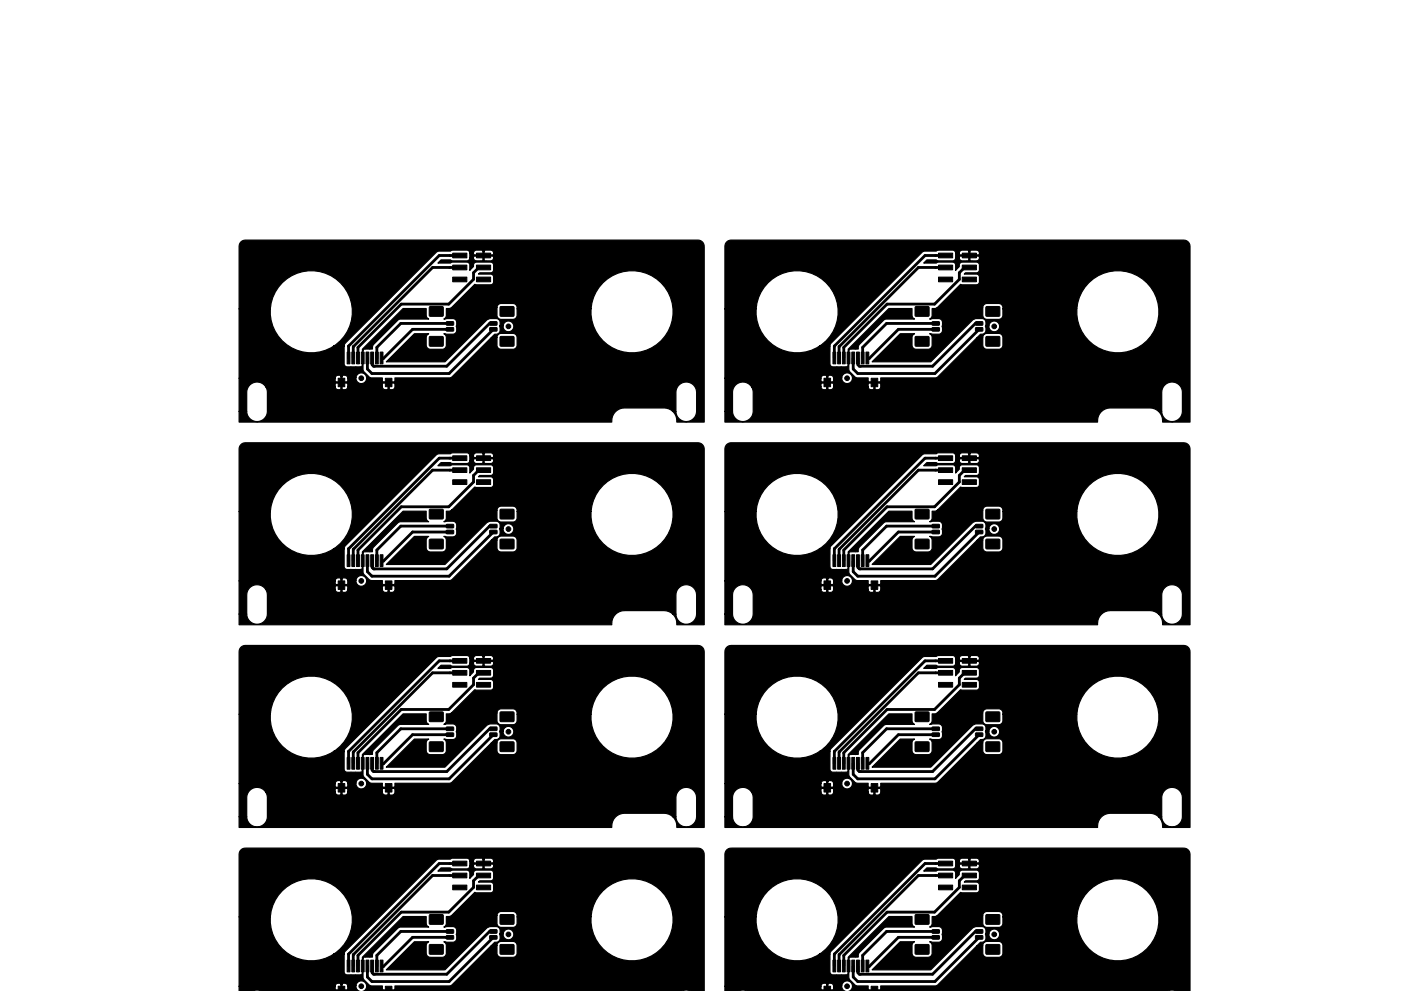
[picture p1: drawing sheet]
<svg xmlns="http://www.w3.org/2000/svg" width="297mm" height="210mm" viewBox="0 0 297 210" stroke-linecap="round" stroke-linejoin="round" font-family="sans-serif">
<g fill="#000" stroke="#000" stroke-width=".21">
<path d="M96 53.7h3v1h-3zM96 56.2h3v1h-3zM96 58.8h3v1h-3zM101 53.7h3v1h-3zM101 56.2h3v1h-3zM101 58.8h3v1h-3zM199 53.7h3v1h-3zM199 56.2h3v1h-3zM199 58.8h3v1h-3zM204 53.7h3v1h-3zM204 56.2h3v1h-3zM204 58.8h3v1h-3z"/>
<path d="M73.6 74.7h.6v2.5h-.6zM74.6 74.7h.6v2.5h-.6zM75.6 74.7h.6v2.5h-.6zM76.6 74.7h.6v2.5h-.6zM77.6 74.7h.6v2.5h-.6zM78.6 74.7h.6v2.5h-.6zM79.6 74.7h.6v2.5h-.6zM80.6 74.7h.6v2.5h-.6zM91.1 71.4h2.8l.1 2h-2.9l-.1-.2zM91.1 65.1h2.8l.1 1.9-2.9 .1-.1-.2zM94.7 69.5h1.4l.1 .6-.2 .2h-1.3l-.1-.2zM94.7 68.3l1.4-.1 .1 .7-.2 .1h-1.3l-.1-.2z"/>
<path d="M103.9 68.3l1.4-.1 .1 .7-.2 .1h-1.3l-.1-.2zM103.9 69.5h1.4l.1 .6-.2 .2h-1.3l-.1-.2zM106.1 65.1h2.8l.1 1.9-2.9 .1-.1-.2zM106.1 71.4h2.8l.1 2h-2.9l-.1-.2zM176.6 74.7h.6v2.5h-.6zM177.6 74.7h.6v2.5h-.6zM178.6 74.7h.6v2.5h-.6zM179.6 74.7h.6v2.5h-.6zM180.6 74.7h.6v2.5h-.6zM181.6 74.7h.6v2.5h-.6zM182.6 74.7h.6v2.5h-.6zM183.6 74.7h.6v2.5h-.6z"/>
<path d="M194.1 71.4h2.8l.1 2h-2.9l-.1-.2zM194.1 65.1h2.8l.1 1.9-2.9 .1-.1-.2zM197.7 69.5h1.4l.1 .6-.2 .2h-1.3l-.1-.2zM197.7 68.3l1.4-.1 .1 .7-.2 .1h-1.3l-.1-.2zM206.9 68.3l1.4-.1 .1 .7-.2 .1h-1.3l-.1-.2zM206.9 69.5h1.4l.1 .6-.2 .2h-1.3l-.1-.2zM209.1 65.1h2.8l.1 1.9-2.9 .1-.1-.2zM209.1 71.4h2.8l.1 2h-2.9l-.1-.2zM71.7 80.2h1.4v1.8h-1.4zM81.7 80.2h1.4v1.8h-1.4zM96 96.7h3v1h-3zM96 99.2h3v1h-3z"/>
<path d="M101 96.7h3v1h-3zM101 99.2h3v1h-3zM174.7 80.2h1.4v1.8h-1.4zM184.7 80.2h1.4v1.8h-1.4zM199 96.7h3v1h-3zM199 99.2h3v1h-3zM204 96.7h3v1h-3zM204 99.2h3v1h-3zM73.6 117.7h.6v2.5h-.6zM74.6 117.7h.6v2.5h-.6zM75.6 117.7h.6v2.5h-.6zM76.6 117.7h.6v2.5h-.6z"/>
<path d="M77.6 117.7h.6v2.5h-.6zM78.6 117.7h.6v2.5h-.6zM79.6 117.7h.6v2.5h-.6zM80.6 117.7h.6v2.5h-.6zM91.1 114.4h2.8l.1 2-.3 .1-2.6-.1-.1-.2zM91.1 108.1h2.8l.1 1.9-.3 .1h-2.6l-.1-.2zM94.7 112.5h1.4l.1 .6-.2 .2h-1.3l-.1-.2zM94.7 111.3l1.4-.1 .1 .7-.2 .1h-1.3l-.1-.2zM96 101.8h3v1h-3zM101 101.8h3v1h-3zM103.9 111.3l1.4-.1 .1 .7-.2 .1h-1.3l-.1-.2zM103.9 112.5h1.4l.1 .6-.2 .2h-1.3l-.1-.2z"/>
<path d="M106.1 108.1h2.8l.1 1.9-.2 .1h-2.7l-.1-.2zM106.1 114.4h2.8l.1 2-.2 .1-2.7-.1-.1-.2zM176.6 117.7h.6v2.5h-.6zM177.6 117.7h.6v2.5h-.6zM178.6 117.7h.6v2.5h-.6zM179.6 117.7h.6v2.5h-.6zM180.6 117.7h.6v2.5h-.6zM181.6 117.7h.6v2.5h-.6zM182.6 117.7h.6v2.5h-.6zM183.6 117.7h.6v2.5h-.6zM194.1 114.4h2.8l.1 2-.3 .1-2.6-.1-.1-.2zM194.1 108.1h2.8l.1 1.9-.3 .1h-2.6l-.1-.2z"/>
<path d="M197.7 112.5h1.4l.1 .6-.2 .2h-1.3l-.1-.2zM197.7 111.3l1.4-.1 .1 .7-.2 .1h-1.3l-.1-.2zM199 101.8h3v1h-3zM204 101.8h3v1h-3zM206.9 111.3l1.4-.1 .1 .7-.2 .1h-1.3l-.1-.2zM206.9 112.5h1.4l.1 .6-.2 .2h-1.3l-.1-.2zM209.1 108.1h2.8l.1 1.9-.3 .1h-2.6l-.1-.2zM209.1 114.4h2.8l.1 2-.3 .1-2.6-.1-.1-.2zM71.7 123.2h1.4v1.8h-1.4zM81.7 123.2h1.4v1.8h-1.4zM96 139.7h3v1h-3zM101 139.7h3v1h-3z"/>
<path d="M174.7 123.2h1.4v1.8h-1.4zM184.7 123.2h1.4v1.8h-1.4zM199 139.7h3v1h-3zM204 139.7h3v1h-3zM91.1 157.4h2.8l.1 2h-2.9l-.1-.2zM91.1 151.1h2.8l.1 1.9-2.9 .1-.1-.2zM94.7 155.5h1.4l.1 .6-.2 .2h-1.3l-.1-.2zM94.7 154.3l1.4-.1 .1 .7-.2 .1h-1.3l-.1-.2zM96 142.2h3v1h-3zM96 144.8h3v1h-3zM101 142.2h3v1h-3zM101 144.8h3v1h-3z"/>
<path d="M103.9 154.3l1.4-.1 .1 .7-.2 .1h-1.3l-.1-.2zM103.9 155.5h1.4l.1 .6-.2 .2h-1.3l-.1-.2zM106.1 151.1h2.8l.1 1.9-2.9 .1-.1-.2zM106.1 157.4h2.8l.1 2h-2.9l-.1-.2zM194.1 157.4h2.8l.1 2h-2.9l-.1-.2zM194.1 151.1h2.8l.1 1.9-2.9 .1-.1-.2zM197.7 155.5h1.4l.1 .6-.2 .2h-1.3l-.1-.2zM197.7 154.3l1.4-.1 .1 .7-.2 .1h-1.3l-.1-.2zM199 142.2h3v1h-3zM199 144.8h3v1h-3zM204 142.2h3v1h-3zM204 144.8h3v1h-3z"/>
<path d="M206.9 154.3l1.4-.1 .1 .7-.2 .1h-1.3l-.1-.2zM206.9 155.5h1.4l.1 .6-.2 .2h-1.3l-.1-.2zM209.1 151.1h2.8l.1 1.9-2.9 .1-.1-.2zM209.1 157.4h2.8l.1 2h-2.9l-.1-.2zM71.7 166.2h1.4v1.8h-1.4zM73.6 160.7h.6v2.5h-.6zM74.6 160.7h.6v2.5h-.6zM75.6 160.7h.6v2.5h-.6zM76.6 160.7h.6v2.5h-.6zM77.6 160.7h.6v2.5h-.6zM78.6 160.7h.6v2.5h-.6zM79.6 160.7h.6v2.5h-.6z"/>
<path d="M80.6 160.7h.6v2.5h-.6zM81.7 166.2h1.4v1.8h-1.4zM174.7 166.2h1.4v1.8h-1.4zM176.6 160.7h.6v2.5h-.6zM177.6 160.7h.6v2.5h-.6zM178.6 160.7h.6v2.5h-.6zM179.6 160.7h.6v2.5h-.6zM180.6 160.7h.6v2.5h-.6zM181.6 160.7h.6v2.5h-.6zM182.6 160.7h.6v2.5h-.6zM183.6 160.7h.6v2.5h-.6zM184.7 166.2h1.4v1.8h-1.4z"/>
<path d="M91.1 194.1h2.8l.1 1.9-.3 .1h-2.6l-.1-.2zM94.7 198.5h1.4l.1 .6-.2 .2h-1.3l-.1-.2zM94.7 197.3l1.4-.1 .1 .7-.2 .1h-1.3l-.1-.2zM96 182.7h3v1h-3zM96 185.2h3v1h-3zM96 187.8h3v1h-3zM101 182.7h3v1h-3zM101 185.2h3v1h-3zM101 187.8h3v1h-3zM103.9 197.3l1.4-.1 .1 .7-.2 .1h-1.3l-.1-.2zM103.9 198.5h1.4l.1 .6-.2 .2h-1.3l-.1-.2zM106.1 194.1h2.8l.1 1.9-.2 .1h-2.7l-.1-.2z"/>
<path d="M194.1 194.1h2.8l.1 1.9-.3 .1h-2.6l-.1-.2zM197.7 198.5h1.4l.1 .6-.2 .2h-1.3l-.1-.2zM197.7 197.3l1.4-.1 .1 .7-.2 .1h-1.3l-.1-.2zM199 182.7h3v1h-3zM199 185.2h3v1h-3zM199 187.8h3v1h-3zM204 182.7h3v1h-3zM204 185.2h3v1h-3zM204 187.8h3v1h-3zM206.9 197.3l1.4-.1 .1 .7-.2 .1h-1.3l-.1-.2zM206.9 198.5h1.4l.1 .6-.2 .2h-1.3l-.1-.2zM209.1 194.1h2.8l.1 1.9-.3 .1h-2.6l-.1-.2z"/>
<path d="M71.7 209.2h1.4v1.1h-1.4zM73.6 203.7h.6v2.5h-.6zM74.6 203.7h.6v2.5h-.6zM75.6 203.7h.6v2.5h-.6zM76.6 203.7h.6v2.5h-.6zM77.6 203.7h.6v2.5h-.6zM78.6 203.7h.6v2.5h-.6zM79.6 203.7h.6v2.5h-.6zM80.6 203.7h.6v2.5h-.6zM81.7 209.2h1.4v1.1h-1.4zM91.1 200.4h2.8l.1 2-.3 .1-2.6-.1-.1-.2zM106.1 200.4h2.8l.1 2-.2 .1-2.7-.1-.1-.2z"/>
<path d="M174.7 209.2h1.4v1.1h-1.4zM176.6 203.7h.6v2.5h-.6zM177.6 203.7h.6v2.5h-.6zM178.6 203.7h.6v2.5h-.6zM179.6 203.7h.6v2.5h-.6zM180.6 203.7h.6v2.5h-.6zM181.6 203.7h.6v2.5h-.6zM182.6 203.7h.6v2.5h-.6zM183.6 203.7h.6v2.5h-.6zM184.7 209.2h1.4v1.1h-1.4zM194.1 200.4h2.8l.1 2-.3 .1-2.6-.1-.1-.2zM209.1 200.4h2.8l.1 2-.3 .1-2.6-.1-.1-.2z"/>
<circle cx="107.8" cy="69.2" r=".5"/>
<circle cx="210.8" cy="69.2" r=".5"/>
<circle cx="76.6" cy="80.2" r=".5"/>
<circle cx="179.6" cy="80.2" r=".5"/>
<circle cx="107.8" cy="112.2" r=".5"/>
<circle cx="210.8" cy="112.2" r=".5"/>
<circle cx="76.6" cy="123.2" r=".5"/>
<circle cx="179.6" cy="123.2" r=".5"/>
<circle cx="107.8" cy="155.2" r=".5"/>
<circle cx="210.8" cy="155.2" r=".5"/>
<circle cx="76.6" cy="166.2" r=".5"/>
<circle cx="179.6" cy="166.2" r=".5"/>
<circle cx="107.8" cy="198.2" r=".5"/>
<circle cx="210.8" cy="198.2" r=".5"/>
<circle cx="76.6" cy="209.2" r=".5"/>
<circle cx="179.6" cy="209.2" r=".5"/>
</g>
<g fill="none" stroke="#000" stroke-width=".6">
<path d="M97.5 54.2h-4.4l-19.2 19.2v2.5M97.5 56.7h-5.8l-16.8 16.9v2.3M102.5 56.7h-1l-1.1 1.2v1.4l-5.3 5.2h-10l-9.2 9.2M200.5 54.2h-4.4l-19.2 19.2v2.5M200.5 56.7h-5.8l-16.8 16.9v2.3M205.5 56.7h-1l-1.1 1.2v1.4l-5.3 5.2h-10l-9.2 9.2v2.2M75.9 73.7v2.2M95.4 68.6h-10.4l-5.1 5.1v2.2M95.4 69.9h-7.9l-6.2 6.1h-.3M104.6 68.6h-.8l-9.1 9.1h-15.5l-.3-.3v-1.5M104.6 69.9l-9.4 9.3h-16.3l-1-.9v-2.4M198.4 68.6h-10.4l-5.1 5.1v2.2"/>
<path d="M198.4 69.9h-7.9l-6.2 6.1h-.3M207.6 68.6h-.8l-9.1 9.1h-15.5l-.3-.3v-1.5M207.6 69.9l-9.4 9.3h-16.3l-1-.9v-2.4M97.5 97.2h-4.4l-19.2 19.2v2.5M97.5 99.7h-5.8l-16.8 16.9v2.3M102.5 99.7h-1l-1.1 1.2v1.4l-5.3 5.2h-10l-9.2 9.2M200.5 97.2h-4.4l-19.2 19.2v2.5M200.5 99.7h-5.8l-16.8 16.9v2.3M205.5 99.7h-1l-1.1 1.2v1.4l-5.3 5.2h-10l-9.2 9.2M75.9 116.7v2.2M95.4 111.6h-10.4l-5.1 5.1v2.2M95.4 112.9h-7.9l-6.2 6.1h-.3"/>
<path d="M104.6 112.9l-9.4 9.3h-16.3l-1-.9v-2.4M104.6 111.6h-.8l-9.1 9.1h-15.5l-.3-.3v-1.5M178.9 116.7v2.2M198.4 111.6h-10.4l-5.1 5.1v2.2M198.4 112.9h-7.9l-6.2 6.1h-.3M207.6 112.9l-9.4 9.3h-16.3l-1-.9v-2.4M207.6 111.6h-.8l-9.1 9.1h-15.5l-.3-.3v-1.5M75.9 159.7v2.2M95.4 154.6h-10.4l-5.1 5.1v2.2M95.4 155.9h-7.9l-6.2 6.1h-.3M97.5 140.2h-4.4l-19.2 19.2v2.5M97.5 142.7h-5.8l-16.8 16.9v2.3"/>
<path d="M102.5 142.7h-1l-1.1 1.2v1.4l-5.3 5.2h-10l-9.2 9.2M104.6 155.9l-9.4 9.3h-16.3l-1-.9v-2.4M104.6 154.6h-.8l-9.1 9.1h-15.5l-.3-.3v-1.5M178.9 159.7v2.2M198.4 154.6h-10.4l-5.1 5.1v2.2M198.4 155.9h-7.9l-6.2 6.1h-.3M200.5 140.2h-4.4l-19.2 19.2v2.5M200.5 142.7h-5.8l-16.8 16.9v2.3M205.5 142.7h-1l-1.1 1.2v1.4l-5.3 5.2h-10l-9.2 9.2M207.6 155.9l-9.4 9.3h-16.3l-1-.9v-2.4M207.6 154.6h-.8l-9.1 9.1h-15.5l-.3-.3v-1.5M95.4 197.6h-10.4l-5.1 5.1v2.2"/>
<path d="M95.4 198.9h-7.9l-6.2 6.1h-.3M97.5 183.2h-4.4l-19.2 19.2v2.5M97.5 185.7h-5.8l-16.8 16.9v2.3M102.5 185.7h-1l-1.1 1.2v1.4l-5.3 5.2h-10l-9.2 9.2M104.6 198.9l-9.4 9.3h-16.3l-1-.9v-2.4M104.6 197.6h-.8l-9.1 9.1h-15.5l-.3-.3v-1.5M198.4 197.6h-10.4l-5.1 5.1v2.2M198.4 198.9h-7.9l-6.2 6.1h-.3M200.5 183.2h-4.4l-19.2 19.2v2.5M200.5 185.7h-5.8l-16.8 16.9v2.3M205.5 185.7h-1l-1.1 1.2v1.4l-5.3 5.2h-10l-9.2 9.2v2.2M207.6 198.9l-9.4 9.3h-16.3l-1-.9v-2.4"/>
<path d="M207.6 197.6h-.8l-9.1 9.1h-15.5l-.3-.3v-1.5M75.9 202.7v2.2"/>
</g>
<path d="M51.1 51.3l.9-.4h96l.7 .3 .5 .5 .1 37.9h-5.8l-.2-1.3-.7-1h.7l.2 .7 .4 .8 .5 .3 .8 .3h.8l.8-.4 .6-.6 .2-.7v-5l-.6-1.1-.7-.4-.7-.1h-.6l-.8 .4-.7 1-.2 .7v4.1h-.7l-.8-.6-1-.1h-8.9l-.9 .4-.8 .7-.4 1-.1 .9h-79v-2.3h1.6l.4 1.2 .6 .6 .7 .3 1.3-.1 1-.8 .4-1.2v-4.1l-.4-1.2h14.8l.2 .6 .8 .1 .2-.2v-1.2h.2v1.2a.73 .73 0 0 0 1.2-.3v-.2h7.4a.64 .64 0 0 0 .6 .7h.4l.2-.2v-1.2h.2v1.2l.2 .2 .9-.2 .1-.3v-.8l-.1-.1h-2.4l-.1 .1v.6h-7.4v-.6l-.1-.1h-2.4l-.1 .1v.6h-14.8l-.9-.8-1.3-.1-1.1 .6-.6 1.1-.1 4.5h-1.6v-7.1h20.4v.7l.1 .1h1.1v-1.2h.2v1.2h1.1l.1-.1v-.8h1.8v.3a1.14 1.14 0 0 0 1.7 .8 1.14 1.14 0 0 0 0-1.9 1.14 1.14 0 0 0-1.7 .8h-1.8l-.1-.3-.4-.2-.9 .2a.73 .73 0 0 0-1.2 .3v.1h-20.4v-14.7h6.6a8.7 8.7 0 0 0 4.3 8.2 8.7 8.7 0 0 0 9.1-.3h2.3v3.8l.2 .5 3 .1a.48 .48 0 0 0 .5-.1 .48 .48 0 0 0 .1-.5v-3.1l8.7-8.6h4.9v1.5l.5 .7-6.3 .1-5.4 5.2-.2 .5v.6h-1.4a.48 .48 0 0 0-.5 .1 .48 .48 0 0 0-.1 .5v3.8l.2 .5 1 .9 .7 .3h2.2v.7l.1 .1h2.4l.1-.1v-.7l11.9-.1 8.6-8.5h1.2v1.6a.89 .89 0 0 0 .8 .9h2.6l.4-.1 .4-.6v-1.8a.89 .89 0 0 0-.8-.9l-2.7 .1-.6 .3-.1 .5h-1.2l.7-.7h.3a1.06 1.06 0 0 0 .7-1.7l.8-.1v.3a1.14 1.14 0 0 0 1.7 .8 1.14 1.14 0 0 0 0-1.9 1.14 1.14 0 0 0-1.7 .8h-.7v-.1a.99 .99 0 0 0-.8-1.4h-1.4l-.7 .4-8.8 8.8h-12.4l6-6h3l-.5 .7v1.7a.89 .89 0 0 0 .9 .9h2.4l.5-.1 .4-.6v-1.8l-.1-.5-.4-.3 2.1 .1a1.26 1.26 0 0 0 .6-1.8 1.05 1.05 0 0 0-.8-1.5l-1.9 .1 .5-.7v-1.5l1.1-.2h9.7v1.7l.4 .6 .4 .2h2.6a.89 .89 0 0 0 .8-.9v-1.4h15.7a8.7 8.7 0 0 0 12.1 8.7 8.7 8.7 0 0 0 2.1-14.8 8.7 8.7 0 0 0-14 4.9l-.2 1.2h-15.7a.94 .94 0 0 0-.8-1.1h-2.7l-.6 .4-.1 .5h-9.7l5-5 3.6 .1 .3-.5 .1-1.1a.64 .64 0 0 0-.7-.6h-2.6l.3-.3 2.7-.1 .2-.4 .1-1.2a.64 .64 0 0 0-.7-.6h-3.1a.73 .73 0 0 0-.5 1l-.8 .8v-1.2a.64 .64 0 0 0-.6-.6l-6.2 .2 .7-.7h2l.5 .2h3l.4-.1 .2-.5h.8a.64 .64 0 0 0 .6 .6h1.2l.2-.1v-.9h.2v.9l.2 .1h1.3a.61 .61 0 0 0 .4-1h-4l-.1 .4h-.8v-1h.8l.1 .4h1.9v-.9h.2v.9h1.9l.2-.2a.68 .68 0 0 0-.7-.8h-1.2l-.2 .1-.4-.1h-1.3l-.3 .2-.2 .4h-.8a.64 .64 0 0 0-.6-.6h-3l-.5 .2h-2.4l-.5 .1-19.4 19.4-.2 .6h-2.3a8.7 8.7 0 0 0-.3-14.8 8.7 8.7 0 0 0-13.1 6.9h-6.6v-13.2zM154.1 51.3l.9-.4h96l.7 .3 .5 .5 .1 37.9h-5.8l-.2-1.3-.7-1h.7l.2 .7 .4 .8 .5 .3 .8 .3h.8l.8-.4 .6-.6 .2-.7v-5l-.3-.7-.5-.5-1.2-.4h-.6l-.8 .4-.7 1-.2 .7v4.1h-.7l-.8-.6-1-.1h-8.9l-.9 .4-.8 .7-.4 1-.1 .9h-79v-2.3h1.6l.4 1.2 .6 .6 .7 .3 1.3-.1 1-.8 .4-1.2v-4.1l-.4-1.2h14.8a.64 .64 0 0 0 .6 .7h.4l.2-.2v-1.2h.2v1.2l.2 .2 .8-.1 .2-.6h7.4a.64 .64 0 0 0 .6 .7h.4l.2-.2v-1.2h.2v1.2l.2 .2 .9-.2 .1-.3v-.8l-.1-.1h-2.4l-.1 .1v.6h-7.4v-.6l-.1-.1h-2.4l-.1 .1v.6h-14.8l-.9-.8-1.3-.1-1.1 .6-.6 1.1-.1 4.5h-1.6v-7.1h20.4v.7l.1 .1h1.1v-1.2h.2v1.2h1.1l.1-.1v-.8h1.8v.3a1.14 1.14 0 0 0 1.7 .8 1.14 1.14 0 0 0 0-1.9 1.14 1.14 0 0 0-1.7 .8h-1.8l-.1-.3-.4-.2-.9 .2a.73 .73 0 0 0-1.2 .3v.1h-20.4v-14.7h6.6a8.7 8.7 0 0 0 4.3 8.2 8.7 8.7 0 0 0 9.1-.3h2.3v3.8l.2 .5 3 .1a.48 .48 0 0 0 .5-.1 .48 .48 0 0 0 .1-.5v-3.1l8.7-8.6h4.9v1.5l.5 .7-6.3 .1-5.4 5.2-.2 .5v.6h-1.4a.48 .48 0 0 0-.5 .1 .48 .48 0 0 0-.1 .5v3.8l.2 .5 1 .9 .7 .3h2.2v.7l.1 .1h2.4l.1-.1v-.7l11.9-.1 8.6-8.5h1.2v1.6a.89 .89 0 0 0 .9 .9h2.4l.5-.1 .4-.6v-1.8a.89 .89 0 0 0-.9-.9l-2.6 .1-.6 .3-.1 .5h-1.2l.7-.7h.3a1.06 1.06 0 0 0 .7-1.7l.8-.1v.3a1.14 1.14 0 0 0 1.7 .8 1.14 1.14 0 0 0 0-1.9 1.14 1.14 0 0 0-1.7 .8h-.7v-.1a.99 .99 0 0 0-.8-1.4h-1.4l-.7 .4-8.8 8.8h-12.4l6-6h3l-.5 .7v1.7a.89 .89 0 0 0 .9 .9h2.4l.5-.1 .4-.6v-1.8l-.1-.5-.4-.3 2.1 .1a1.26 1.26 0 0 0 .6-1.8 1.05 1.05 0 0 0-.8-1.5l-1.9 .1 .5-.7v-1.5l1.1-.2h9.7v1.7l.4 .6 .5 .2h2.4a.89 .89 0 0 0 .9-.9v-1.4h15.7a8.7 8.7 0 0 0 12.1 8.7 8.7 8.7 0 0 0 2.1-14.8 8.7 8.7 0 0 0-14 4.9l-.2 1.2h-15.7a.94 .94 0 0 0-.9-1.1h-2.6l-.6 .4-.1 .5h-9.7l5-5 3.6 .1 .3-.5 .1-1.1a.64 .64 0 0 0-.7-.6h-2.6l.3-.3 2.7-.1 .2-.4 .1-1.2a.64 .64 0 0 0-.7-.6h-3.1a.73 .73 0 0 0-.5 1l-.8 .8v-1.2a.64 .64 0 0 0-.6-.6l-6.2 .2 .7-.7h2l.5 .2h3l.4-.1 .2-.5h.8a.64 .64 0 0 0 .6 .6h1.2l.2-.1v-.9h.2v.9l.2 .1h1.3a.61 .61 0 0 0 .4-1h-4l-.1 .4h-.8v-1h.8l.1 .4h1.9v-.9h.2v.9h1.9l.2-.2a.68 .68 0 0 0-.7-.8h-1.2l-.2 .1-.4-.1h-1.3l-.3 .2-.2 .4h-.8a.64 .64 0 0 0-.6-.6h-3l-.5 .2h-2.4l-.5 .1-19.4 19.4-.2 .6h-2.3a8.7 8.7 0 0 0-.3-14.8 8.7 8.7 0 0 0-13.1 6.9h-6.6v-13.2zM51.1 94.3l.9-.4h96l.7 .3 .5 .5 .1 37.9h-5.8l-.2-1.3-.7-1h.7l.2 .7 .4 .8 .4 .3 .9 .3h.8l.8-.4 .6-.6 .2-.7v-5l-.6-1.1-.7-.4-.7-.1h-.6l-.8 .4-.7 1-.2 .7v4.1h-.7l-.8-.6-1-.1h-8.9l-.9 .4-.8 .7-.4 1-.1 .9h-79v-2.3h1.6l.4 1.2 .6 .6 .7 .3 1.3-.1 1-.8 .4-1.2v-4.1l-.4-1.2h14.8a.64 .64 0 0 0 .6 .7h.4l.2-.2v-1.2h.2v1.2l.2 .2 .8-.1 .2-.6h7.4a.64 .64 0 0 0 .6 .7h.4l.2-.2v-1.2h.2v1.2l.2 .2 .9-.2 .1-.3v-.8l-.1-.1h-2.4l-.1 .1v.6h-7.4v-.6l-.1-.1h-2.4l-.1 .1v.6h-14.8l-.9-.8-1.3-.1-1.1 .6-.6 1.1-.1 4.5h-1.6v-7.1h20.4v.7l.1 .1h1.1v-1.2h.2v1.2h1.1l.1-.1v-.8h1.8v.3a1.14 1.14 0 0 0 1.7 .8 1.14 1.14 0 0 0 0-1.9 1.14 1.14 0 0 0-1.7 .8h-1.8l-.1-.3-.4-.2-.9 .2a.73 .73 0 0 0-1.2 .3v.1h-20.4v-14.7h6.6a8.7 8.7 0 0 0 4.3 8.2 8.7 8.7 0 0 0 9.1-.3h2.3v3.8l.2 .5 3 .1a.48 .48 0 0 0 .5-.1 .48 .48 0 0 0 .1-.5v-3.1l8.7-8.6h4.9v1.5l.5 .7-6.3 .1-5.4 5.2-.2 .5v.6h-1.4a.48 .48 0 0 0-.5 .1 .48 .48 0 0 0-.1 .5v3.8l.2 .5 1 .9 .7 .3h2.2v.7l.1 .1h2.4l.1-.1v-.7l11.9-.1 8.6-8.5h1.2v1.6a.89 .89 0 0 0 .8 .9h2.6l.4-.1 .4-.6v-1.8a.89 .89 0 0 0-.8-.9l-2.7 .1-.6 .3-.1 .5h-1.2l.7-.7h.3a1.06 1.06 0 0 0 .7-1.7l.8-.1v.3a1.14 1.14 0 0 0 1.7 .8 1.14 1.14 0 0 0 0-1.9 1.14 1.14 0 0 0-1.7 .8h-.7v-.1a.99 .99 0 0 0-.8-1.4h-1.4l-.7 .4-8.8 8.8h-12.4l6-6h3l-.5 .7v1.7a.89 .89 0 0 0 .9 .9h2.4l.5-.1 .4-.6v-1.8l-.1-.5-.4-.3 2.1 .1a1.26 1.26 0 0 0 .6-1.8 1.05 1.05 0 0 0-.8-1.5l-1.9 .1 .5-.7v-1.5l1.1-.2h9.7v1.7l.4 .6 .4 .2h2.6a.89 .89 0 0 0 .8-.9v-1.4h15.7a8.7 8.7 0 0 0 12.1 8.7 8.7 8.7 0 0 0 2.1-14.8 8.7 8.7 0 0 0-14 4.9l-.2 1.2h-15.7a.94 .94 0 0 0-.8-1.1h-2.7l-.6 .4-.1 .5h-9.7l5-5 3.6 .1 .3-.5 .1-1.1a.64 .64 0 0 0-.7-.6h-2.6l.3-.3 2.7-.1 .2-.4 .1-1.2a.64 .64 0 0 0-.7-.6h-3.1a.73 .73 0 0 0-.5 1l-.8 .8v-1.2a.64 .64 0 0 0-.6-.6l-6.2 .2 .7-.7h2l.5 .2h3l.4-.1 .2-.5h.8a.64 .64 0 0 0 .6 .6h1.2l.2-.1v-.9h.2v.9l.2 .1h1.3a.61 .61 0 0 0 .4-1h-4l-.1 .4h-.8v-1h.8l.1 .4h1.9v-.9h.2v.9h1.9l.2-.2a.68 .68 0 0 0-.7-.8h-1.2l-.2 .1-.4-.1h-1.3l-.4 .3-.1 .3h-.8a.64 .64 0 0 0-.6-.6h-3l-.5 .2h-2.4l-.5 .1-19.4 19.4-.2 .6h-2.3a8.7 8.7 0 0 0-.3-14.8 8.7 8.7 0 0 0-13.1 6.9h-6.6v-13.2zM154.1 94.3l.9-.4h96l.7 .3 .5 .5 .1 37.9h-5.8l-.2-1.3-.7-1h.7l.2 .7 .4 .8 .4 .3 .9 .3h.8l.8-.4 .6-.6 .2-.7v-5l-.3-.7-.5-.5-1.2-.4h-.6l-.8 .4-.7 1-.2 .7v4.1h-.7l-.8-.6-1-.1h-8.9l-.9 .4-.8 .7-.4 1-.1 .9h-79v-2.3h1.6l.4 1.2 .6 .6 .7 .3 1.3-.1 1-.8 .4-1.2v-4.1l-.4-1.2h14.8l.2 .6 .8 .1 .2-.2v-1.2h.2v1.2a.73 .73 0 0 0 1.2-.3v-.2h7.4a.64 .64 0 0 0 .6 .7h.4l.2-.2v-1.2h.2v1.2l.2 .2 .9-.2 .1-.3v-.8l-.1-.1h-2.4l-.1 .1v.6h-7.4v-.6l-.1-.1h-2.4l-.1 .1v.6h-14.8l-.9-.8-1.3-.1-1.1 .6-.6 1.1-.1 4.5h-1.6v-7.1h20.4v.7l.1 .1h1.1v-1.2h.2v1.2h1.1l.1-.1v-.8h1.8v.3a1.14 1.14 0 0 0 1.7 .8 1.14 1.14 0 0 0 0-1.9 1.14 1.14 0 0 0-1.7 .8h-1.8l-.1-.3-.4-.2-.9 .2a.73 .73 0 0 0-1.2 .3v.1h-20.4v-14.7h6.6a8.7 8.7 0 0 0 4.3 8.2 8.7 8.7 0 0 0 9.1-.3h2.3v3.8l.2 .5 3 .1a.48 .48 0 0 0 .5-.1 .48 .48 0 0 0 .1-.5v-3.1l8.7-8.6h4.9v1.5l.5 .7-6.3 .1-5.4 5.2-.2 .5v.6h-1.4a.48 .48 0 0 0-.5 .1 .48 .48 0 0 0-.1 .5v3.8l.2 .5 1 .9 .7 .3h2.2v.7l.1 .1h2.4l.1-.1v-.7l11.9-.1 8.6-8.5h1.2v1.6a.89 .89 0 0 0 .9 .9h2.4l.5-.1 .4-.6v-1.8a.89 .89 0 0 0-.9-.9l-2.6 .1-.6 .3-.1 .5h-1.2l.7-.7h.3a1.06 1.06 0 0 0 .7-1.7l.8-.1v.3a1.14 1.14 0 0 0 1.7 .8 1.14 1.14 0 0 0 0-1.9 1.14 1.14 0 0 0-1.7 .8h-.7v-.1a.99 .99 0 0 0-.8-1.4h-1.4l-.7 .4-8.8 8.8h-12.4l6-6h3l-.5 .7v1.7a.89 .89 0 0 0 .9 .9h2.4l.5-.1 .4-.6v-1.8l-.1-.5-.4-.3 2.1 .1a1.26 1.26 0 0 0 .6-1.8 1.05 1.05 0 0 0-.8-1.5l-1.9 .1 .5-.7v-1.5l1.1-.2h9.7v1.7l.4 .6 .5 .2h2.4a.89 .89 0 0 0 .9-.9v-1.4h15.7a8.7 8.7 0 0 0 12.1 8.7 8.7 8.7 0 0 0 2.1-14.8 8.7 8.7 0 0 0-14 4.9l-.2 1.2h-15.7a.94 .94 0 0 0-.9-1.1h-2.6l-.6 .4-.1 .5h-9.7l5-5 3.6 .1 .3-.5 .1-1.1a.64 .64 0 0 0-.7-.6h-2.6l.3-.3 2.7-.1 .2-.4 .1-1.2a.64 .64 0 0 0-.7-.6h-3.1a.73 .73 0 0 0-.5 1l-.8 .8v-1.2a.64 .64 0 0 0-.6-.6l-6.2 .2 .7-.7h2l.5 .2h3l.4-.1 .2-.5h.8a.64 .64 0 0 0 .6 .6h1.2l.2-.1v-.9h.2v.9l.2 .1h1.3a.61 .61 0 0 0 .4-1h-4l-.1 .4h-.8v-1h.8l.1 .4h1.9v-.9h.2v.9h1.9l.2-.2a.68 .68 0 0 0-.7-.8h-1.2l-.2 .1-.4-.1h-1.3l-.4 .3-.1 .3h-.8a.64 .64 0 0 0-.6-.6h-3l-.5 .2h-2.4l-.5 .1-19.4 19.4-.2 .6h-2.3a8.7 8.7 0 0 0-.3-14.8 8.7 8.7 0 0 0-13.1 6.9h-6.6v-13.2zM51.1 137.3l.9-.4h96l.7 .3 .5 .5 .1 37.9h-5.8l-.2-1.3-.7-1h.7l.2 .7 .4 .8 .5 .3 .7 .3h.9l.8-.4 .6-.6 .2-.7v-5l-.6-1.1-.7-.4-.7-.1h-.6l-.8 .4-.7 1-.2 .7v4.1h-.7l-.8-.6-1-.1h-8.9l-.9 .4-.8 .7-.4 1-.1 .9h-79v-2.3h1.6l.4 1.2 .6 .6 .7 .3 1.3-.1 1-.8 .4-1.2v-4.1l-.4-1.2h14.8l.2 .6 .8 .1 .2-.2v-1.2h.2v1.2a.73 .73 0 0 0 1.2-.3v-.2h7.4a.64 .64 0 0 0 .6 .7h.4l.2-.2v-1.2h.2v1.2l.2 .2 .9-.2 .1-.3v-.8l-.1-.1h-2.4l-.1 .1v.6h-7.4v-.6l-.1-.1h-2.4l-.1 .1v.6h-14.8l-.9-.8-1.3-.1-1.1 .6-.6 1.1-.1 4.5h-1.6v-7.1h20.4v.7l.1 .1h1.1v-1.2h.2v1.2h1.1l.1-.1v-.8h1.8v.3a1.14 1.14 0 0 0 1.7 .8 1.14 1.14 0 0 0 0-1.9 1.14 1.14 0 0 0-1.7 .8h-1.8l-.1-.3-.4-.2-.9 .2a.73 .73 0 0 0-1.2 .3v.1h-20.4v-14.7h6.6a8.7 8.7 0 0 0 4.3 8.2 8.7 8.7 0 0 0 9.1-.3h2.3v3.8l.2 .5 3 .1a.48 .48 0 0 0 .5-.1 .48 .48 0 0 0 .1-.5v-3.1l8.7-8.6h4.9v1.5l.5 .7-6.3 .1-5.4 5.2-.2 .5v.6h-1.4a.48 .48 0 0 0-.5 .1 .48 .48 0 0 0-.1 .5v3.8l.2 .5 1 .9 .7 .3h2.2v.7l.1 .1h2.4l.1-.1v-.7l11.9-.1 8.6-8.5h1.2v1.6a.89 .89 0 0 0 .8 .9h2.6l.4-.1 .4-.6v-1.8a.89 .89 0 0 0-.8-.9l-2.7 .1-.6 .3-.1 .5h-1.2l.7-.7h.3a1.06 1.06 0 0 0 .7-1.7l.8-.1v.3a1.14 1.14 0 0 0 1.7 .8 1.14 1.14 0 0 0 0-1.9 1.14 1.14 0 0 0-1.7 .8h-.7v-.1a.99 .99 0 0 0-.8-1.4h-1.4l-.7 .4-8.8 8.8h-12.4l6-6h3l-.5 .7v1.7a.89 .89 0 0 0 .9 .9h2.4l.5-.1 .4-.6v-1.8l-.1-.5-.4-.3 2.1 .1a1.26 1.26 0 0 0 .6-1.8 1.05 1.05 0 0 0-.8-1.5l-1.9 .1 .5-.7v-1.5l1.1-.2h9.7v1.7l.4 .6 .4 .2h2.6a.89 .89 0 0 0 .8-.9v-1.4h15.7a8.7 8.7 0 0 0 12.1 8.7 8.7 8.7 0 0 0 2.1-14.8 8.7 8.7 0 0 0-14 4.9l-.2 1.2h-15.7a.94 .94 0 0 0-.8-1.1h-2.7l-.6 .4-.1 .5h-9.7l5-5 3.6 .1 .3-.5 .1-1.1a.64 .64 0 0 0-.7-.6h-2.6l.3-.3 2.7-.1 .2-.4 .1-1.2a.64 .64 0 0 0-.7-.6h-3.1a.73 .73 0 0 0-.5 1l-.8 .8v-1.2a.64 .64 0 0 0-.6-.6l-6.2 .2 .7-.7h2l.5 .2h3l.4-.1 .2-.5h.8a.64 .64 0 0 0 .6 .6h1.2l.2-.1v-.9h.2v.9l.2 .1h1.3a.61 .61 0 0 0 .4-1h-4l-.1 .4h-.8v-1h.8l.1 .4h1.9v-.9h.2v.9h1.9l.2-.2a.68 .68 0 0 0-.7-.8h-1.2l-.2 .1-.4-.1h-1.3l-.3 .2-.2 .4h-.8a.64 .64 0 0 0-.6-.6h-3l-.5 .2h-2.4l-.5 .1-19.4 19.4-.2 .6h-2.3a8.7 8.7 0 0 0-.3-14.8 8.7 8.7 0 0 0-13.1 6.9h-6.6v-13.2zM154.1 137.3l.9-.4h96l.7 .3 .5 .5 .1 37.9h-5.8l-.2-1.3-.7-1h.7l.2 .7 .4 .8 .5 .3 .7 .3h.9l.8-.4 .6-.6 .2-.7v-5l-.3-.7-.5-.5-1.2-.4h-.6l-.8 .4-.7 1-.2 .7v4.1h-.7l-.8-.6-1-.1h-8.9l-.9 .4-.8 .7-.4 1-.1 .9h-79v-2.3h1.6l.4 1.2 .6 .6 .7 .3 1.3-.1 1-.8 .4-1.2v-4.1l-.4-1.2h14.8a.64 .64 0 0 0 .6 .7h.4l.2-.2v-1.2h.2v1.2l.2 .2 .8-.1 .2-.6h7.4a.64 .64 0 0 0 .6 .7h.4l.2-.2v-1.2h.2v1.2l.2 .2 .9-.2 .1-.3v-.8l-.1-.1h-2.4l-.1 .1v.6h-7.4v-.6l-.1-.1h-2.4l-.1 .1v.6h-14.8l-.9-.8-1.3-.1-1.1 .6-.6 1.1-.1 4.5h-1.6v-7.1h20.4v.7l.1 .1h1.1v-1.2h.2v1.2h1.1l.1-.1v-.8h1.8v.3a1.14 1.14 0 0 0 1.7 .8 1.14 1.14 0 0 0 0-1.9 1.14 1.14 0 0 0-1.7 .8h-1.8l-.1-.3-.4-.2-.9 .2a.73 .73 0 0 0-1.2 .3v.1h-20.4v-14.7h6.6a8.7 8.7 0 0 0 4.3 8.2 8.7 8.7 0 0 0 9.1-.3h2.3v3.8l.2 .5 3 .1a.48 .48 0 0 0 .5-.1 .48 .48 0 0 0 .1-.5v-3.1l8.7-8.6h4.9v1.5l.5 .7-6.3 .1-5.4 5.2-.2 .5v.6h-1.4a.48 .48 0 0 0-.5 .1 .48 .48 0 0 0-.1 .5v3.8l.2 .5 1 .9 .7 .3h2.2v.7l.1 .1h2.4l.1-.1v-.7l11.9-.1 8.6-8.5h1.2v1.6a.89 .89 0 0 0 .9 .9h2.4l.5-.1 .4-.6v-1.8a.89 .89 0 0 0-.9-.9l-2.6 .1-.6 .3-.1 .5h-1.2l.7-.7h.3a1.06 1.06 0 0 0 .7-1.7l.8-.1v.3a1.14 1.14 0 0 0 1.7 .8 1.14 1.14 0 0 0 0-1.9 1.14 1.14 0 0 0-1.7 .8h-.7v-.1a.99 .99 0 0 0-.8-1.4h-1.4l-.7 .4-8.8 8.8h-12.4l6-6h3l-.5 .7v1.7a.89 .89 0 0 0 .9 .9h2.4l.5-.1 .4-.6v-1.8l-.1-.5-.4-.3 2.1 .1a1.26 1.26 0 0 0 .6-1.8 1.05 1.05 0 0 0-.8-1.5l-1.9 .1 .5-.7v-1.5l1.1-.2h9.7v1.7l.4 .6 .5 .2h2.4a.89 .89 0 0 0 .9-.9v-1.4h15.7a8.7 8.7 0 0 0 12.1 8.7 8.7 8.7 0 0 0 2.1-14.8 8.7 8.7 0 0 0-14 4.9l-.2 1.2h-15.7a.94 .94 0 0 0-.9-1.1h-2.6l-.6 .4-.1 .5h-9.7l5-5 3.6 .1 .3-.5 .1-1.1a.64 .64 0 0 0-.7-.6h-2.6l.3-.3 2.7-.1 .2-.4 .1-1.2a.64 .64 0 0 0-.7-.6h-3.1a.73 .73 0 0 0-.5 1l-.8 .8v-1.2a.64 .64 0 0 0-.6-.6l-6.2 .2 .7-.7h2l.5 .2h3l.4-.1 .2-.5h.8a.64 .64 0 0 0 .6 .6h1.2l.2-.1v-.9h.2v.9l.2 .1h1.3a.61 .61 0 0 0 .4-1h-4l-.1 .4h-.8v-1h.8l.1 .4h1.9v-.9h.2v.9h1.9l.2-.2a.68 .68 0 0 0-.7-.8h-1.2l-.2 .1-.4-.1h-1.3l-.3 .2-.2 .4h-.8a.64 .64 0 0 0-.6-.6h-3l-.5 .2h-2.4l-.5 .1-19.4 19.4-.2 .6h-2.3a8.7 8.7 0 0 0-.3-14.8 8.7 8.7 0 0 0-13.1 6.9h-6.6v-13.2zM51.1 180.3l.9-.4h96l.7 .3 .5 .5 .1 29.6h-6.7h5.1h-1.1l-1-.2-1.3 .2h-93.6h33h-28.1l-1-.2-1.3 .2h-2.6v-1.1h20.4v.7l.1 .1h1.1v-1.2h.2v1.2h1.1l.1-.1v-.8h1.8a1.14 1.14 0 0 0 1.5 1.2 1.14 1.14 0 0 0 .4-1.9 1.14 1.14 0 0 0-1.9 .5v.2h-1.8v-.1a.74 .74 0 0 0-1.2-.2l-.4-.2-.6 .1-.3 .2-.1 .3h-20.4v-14.7h6.6a8.7 8.7 0 0 0 4.3 8.2 8.7 8.7 0 0 0 9.1-.3h2.3v3.8l.2 .5 3 .1a.48 .48 0 0 0 .5-.1 .48 .48 0 0 0 .1-.5v-3.1l8.7-8.6h4.9v1.5l.5 .7-6.3 .1-5.4 5.2-.2 .5v.6h-1.4a.48 .48 0 0 0-.5 .1 .48 .48 0 0 0-.1 .5v3.8l.2 .5 1 .9 .7 .3h2.2v.7l.1 .1h2.4l.1-.1v-.7l11.9-.1 8.6-8.5h1.2v1.6a.89 .89 0 0 0 .8 .9h2.6l.4-.1 .4-.6v-1.8a.89 .89 0 0 0-.8-.9l-2.7 .1-.6 .3-.1 .5h-1.2l.7-.7h.3a1.06 1.06 0 0 0 .7-1.7l.8-.1v.3a1.14 1.14 0 0 0 1.7 .8 1.14 1.14 0 0 0 0-1.9 1.14 1.14 0 0 0-1.7 .8h-.7v-.1a.99 .99 0 0 0-.8-1.4h-1.4l-.7 .4-8.8 8.8h-12.4l6-6h3l-.5 .7v1.7a.89 .89 0 0 0 .9 .9h2.4l.5-.1 .4-.6v-1.8l-.1-.5-.4-.3 2.1 .1a1.26 1.26 0 0 0 .6-1.8 1.05 1.05 0 0 0-.8-1.5l-1.9 .1 .5-.7v-1.5l1.1-.2h9.7v1.7l.4 .6 .4 .2h2.6a.89 .89 0 0 0 .8-.9v-1.4h15.7a8.7 8.7 0 0 0 12.1 8.7 8.7 8.7 0 0 0 2.1-14.8 8.7 8.7 0 0 0-14 4.9l-.2 1.2h-15.7a.94 .94 0 0 0-.8-1.1h-2.7l-.6 .4-.1 .5h-9.7l5-5 3.6 .1 .3-.5 .1-1.1a.64 .64 0 0 0-.7-.6h-2.6l.3-.3 2.7-.1 .2-.4 .1-1.2a.64 .64 0 0 0-.7-.6h-3.1a.73 .73 0 0 0-.5 1l-.8 .8v-1.2a.64 .64 0 0 0-.6-.6l-6.2 .2 .7-.7h2l.5 .2h3l.4-.1 .2-.5h.8a.64 .64 0 0 0 .6 .6h1.2l.2-.1v-.9h.2v.9l.2 .1h1.3a.61 .61 0 0 0 .4-1h-4l-.1 .4h-.8v-1h.8l.1 .4h1.9v-.9h.2v.9h1.9l.2-.2a.68 .68 0 0 0-.7-.8h-1.2l-.2 .1-.4-.1h-1.3l-.3 .2-.2 .4h-.8a.64 .64 0 0 0-.6-.6h-3l-.5 .2h-2.4l-.5 .1-19.4 19.4-.2 .6h-2.3a8.7 8.7 0 0 0-.3-14.8 8.7 8.7 0 0 0-13.1 6.9h-6.6v-13.2zM154.1 180.3l.9-.4h96l.7 .3 .5 .5 .1 29.6h-6.7h5.1h-1.1l-1-.2-1.3 .2h-93.6h33h-28.1l-1-.2-1.3 .2h-2.6v-1.1h20.4v.7l.1 .1h1.1v-1.2h.2v1.2h1.1l.1-.1v-.8h1.8v.3a1.14 1.14 0 0 0 1.7 .8 1.14 1.14 0 0 0 0-1.9 1.14 1.14 0 0 0-1.7 .8h-1.8l-.1-.3-.4-.2-.9 .2a.73 .73 0 0 0-1.2 .3v.1h-20.4v-14.7h6.6a8.7 8.7 0 0 0 4.3 8.2 8.7 8.7 0 0 0 9.1-.3h2.3v3.8l.2 .5 3 .1a.48 .48 0 0 0 .5-.1 .48 .48 0 0 0 .1-.5v-3.1l8.7-8.6h4.9v1.5l.5 .7-6.3 .1-5.4 5.2-.2 .5v.6h-1.4a.48 .48 0 0 0-.5 .1 .48 .48 0 0 0-.1 .5v3.8l.2 .5 1 .9 .7 .3h2.2v.7l.1 .1h2.4l.1-.1v-.7l11.9-.1 8.6-8.5h1.2v1.6a.89 .89 0 0 0 .9 .9h2.4l.5-.1 .4-.6v-1.8a.89 .89 0 0 0-.9-.9l-2.6 .1-.6 .3-.1 .5h-1.2l.7-.7h.3a1.06 1.06 0 0 0 .7-1.7l.8-.1v.3a1.14 1.14 0 0 0 1.7 .8 1.14 1.14 0 0 0 0-1.9 1.14 1.14 0 0 0-1.7 .8h-.7v-.1a.99 .99 0 0 0-.8-1.4h-1.4l-.7 .4-8.8 8.8h-12.4l6-6h3l-.5 .7v1.7a.89 .89 0 0 0 .9 .9h2.4l.5-.1 .4-.6v-1.8l-.1-.5-.4-.3 2.1 .1a1.26 1.26 0 0 0 .6-1.8 1.05 1.05 0 0 0-.8-1.5l-1.9 .1 .5-.7v-1.5l1.1-.2h9.7v1.7l.4 .6 .5 .2h2.4a.89 .89 0 0 0 .9-.9v-1.4h15.7a8.7 8.7 0 0 0 12.1 8.7 8.7 8.7 0 0 0 2.1-14.8 8.7 8.7 0 0 0-14 4.9l-.2 1.2h-15.7a.94 .94 0 0 0-.9-1.1h-2.6l-.6 .4-.1 .5h-9.7l5-5 3.6 .1 .3-.5 .1-1.1a.64 .64 0 0 0-.7-.6h-2.6l.3-.3 2.7-.1 .2-.4 .1-1.2a.64 .64 0 0 0-.7-.6h-3.1a.73 .73 0 0 0-.5 1l-.8 .8v-1.2a.64 .64 0 0 0-.6-.6l-6.2 .2 .7-.7h2l.5 .2h3l.4-.1 .2-.5h.8a.64 .64 0 0 0 .6 .6h1.2l.2-.1v-.9h.2v.9l.2 .1h1.3a.61 .61 0 0 0 .4-1h-4l-.1 .4h-.8v-1h.8l.1 .4h1.9v-.9h.2v.9h1.9l.2-.2a.68 .68 0 0 0-.7-.8h-1.2l-.2 .1-.4-.1h-1.3l-.3 .2-.2 .4h-.8a.64 .64 0 0 0-.6-.6h-3l-.5 .2h-2.4l-.5 .1-19.4 19.4-.2 .6h-2.3a8.7 8.7 0 0 0-.3-14.8 8.7 8.7 0 0 0-13.1 6.9h-6.6v-13.2z" fill="#000" stroke="#000" stroke-width=".25"/>
</svg>
